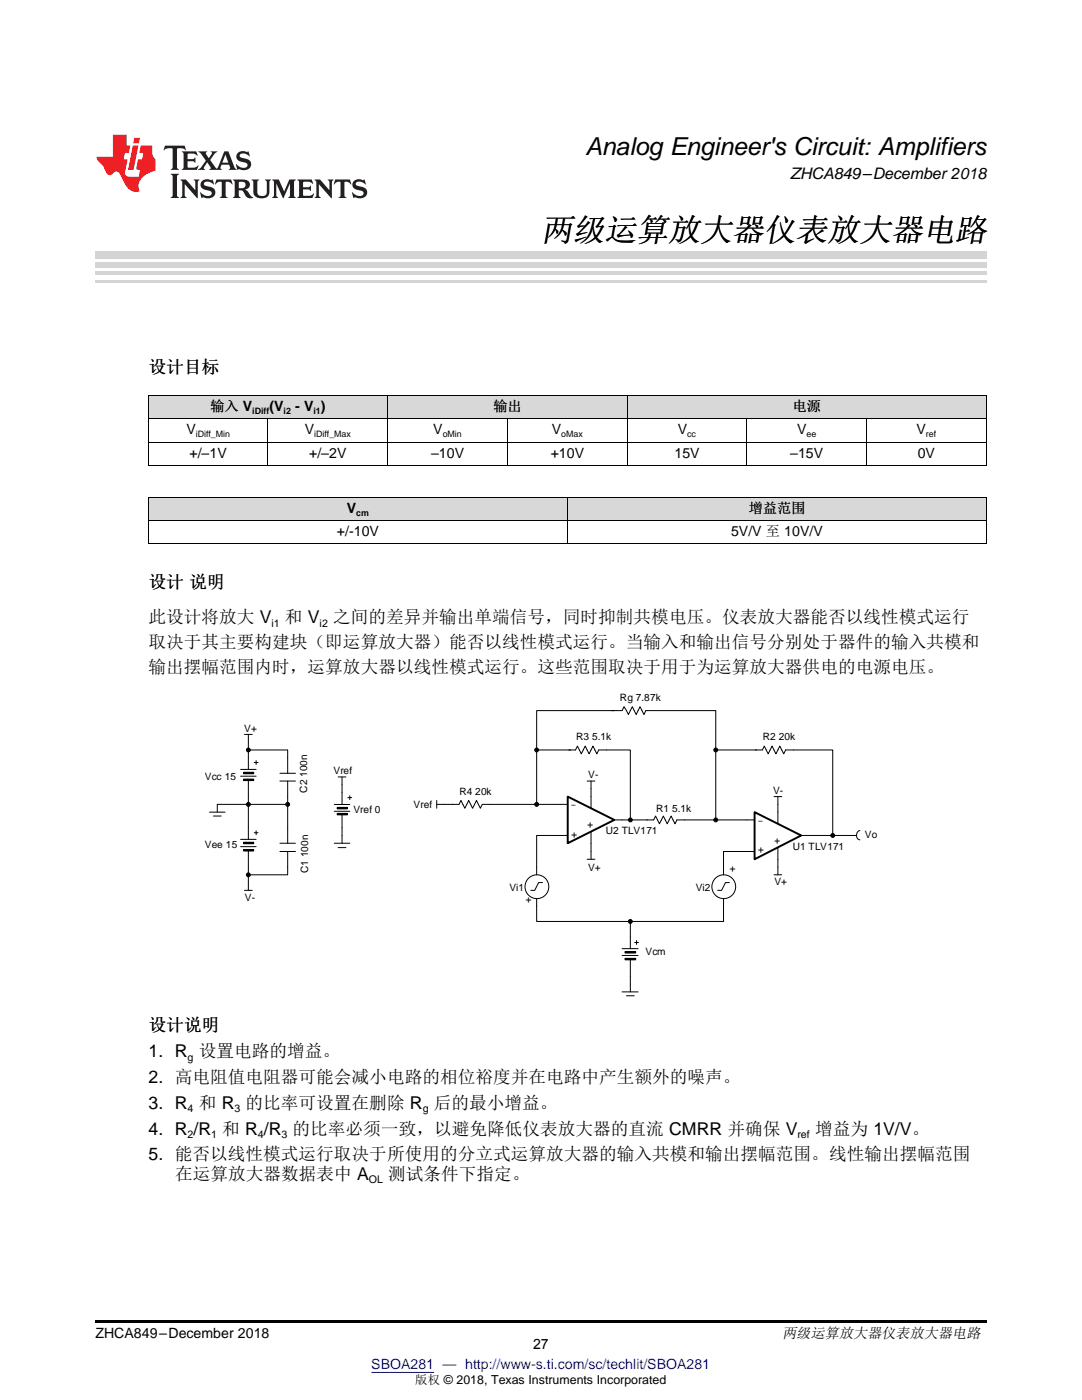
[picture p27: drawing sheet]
<svg xmlns="http://www.w3.org/2000/svg" width="216mm" height="279mm" viewBox="0 0 216 279" stroke-linecap="round" stroke-linejoin="round" font-family="sans-serif">
<defs><g id="words">
<text font-size="6.4" x="107.9" y="48">两级运算放大器仪表放大器电路</text>
<text font-size="4.9" x="116.8" y="30.9">Analog Engineer's Circuit: Amplifiers</text>
<g font-size="3.5">
<text x="29.6" y="74.4">设计目标</text>
<text x="29.6" y="117.4">设计 说明</text>
<text x="29.6" y="124.4">此设计将放大 V</text>
<text x="56.9" y="124.4">和 V</text>
<text x="66.5" y="124.4">之间的差异并输出单端信号，同时抑制共模电压。仪表放大器能否以线性模式运行</text>
<text x="29.6" y="129.3">取决于其主要构建块（即运算放大器）能否以线性模式运行。当输入和输出信号分别处于器件的输入共模和</text>
<text x="29.6" y="134.3">输出摆幅范围内时，运算放大器以线性模式运行。这些范围取决于用于为运算放大器供电的电源电压。</text>
<text x="29.6" y="205.8">设计说明</text>
<text x="29.6" y="211">1. R 设置电路的增益。</text>
<text x="29.6" y="216.1">2. 高电阻值电阻器可能会减小电路的相位裕度并在电路中产生额外的噪声。</text>
<text x="29.6" y="221.3">3. R 和 R 的比率可设置在删除 R 后的最小增益。</text>
<text x="29.6" y="226.4">4. R /R 和 R /R 的比率必须一致，以避免降低仪表放大器的直流 CMRR 并确保 V</text>
<text x="162.6" y="226.4">增益为 1V/V。</text>
<text x="29.6" y="231.6">5. 能否以线性模式运行取决于所使用的分立式运算放大器的输入共模和输出摆幅范围。线性输出摆幅范围</text>
<text x="34.9" y="235.5">在运算放大器数据表中 A</text>
<text x="77.5" y="235.5">测试条件下指定。</text>
</g>
<text font-size="3.2" x="157.7" y="35.7">ZHCA849–December 2018</text>
<text font-size="2.9" x="156.1" y="267.1">两级运算放大器仪表放大器电路</text>
<g font-size="2.8">
<text x="42" y="82.1">输入 V</text>
<text x="53.8" y="82.1">(V</text>
<text x="58.9" y="82.1">- V )</text>
<text x="98.5" y="82.1">输出</text>
<text x="158.2" y="82.1">电源</text>
<text x="37.2" y="86.7">V</text>
<text x="60.8" y="86.7">V</text>
<text x="86.5" y="86.7">V</text>
<text x="110.1" y="86.7">V</text>
<text x="135.3" y="86.7">V</text>
<text x="159.1" y="86.7">V</text>
<text x="182.9" y="86.7">V</text>
<text x="37.8" y="91.4">+/–1V</text>
<text x="61.7" y="91.4">+/–2V</text>
<text x="86" y="91.4">–10V</text>
<text x="109.9" y="91.4">+10V</text>
<text x="134.6" y="91.4">15V</text>
<text x="157.7" y="91.4">–15V</text>
<text x="183.1" y="91.4">0V</text>
<text x="67.2" y="107">+/-10V</text>
<text x="69.2" y="102.4">V</text>
<text x="145.9" y="107">5V/V 至 10V/V</text>
<text x="149.4" y="102.4">增益范围</text>
<text x="19" y="267.1">ZHCA849–December 2018</text>
<text x="106.4" y="269.2">27</text>
</g>
<text font-size="2.8" fill="#00f" x="74.1" y="273.2">SBOA281 — http://www-s.ti.com/sc/techlit/SBOA281</text>
<text font-size="2.5" x="82.9" y="276.3">版权 © 2018, Texas Instruments Incorporated</text>
<g font-size="2.1">
<text x="54.2" y="125.1">i1</text>
<text x="63.8" y="125.1">i2</text>
<text x="37.4" y="211.7">g</text>
<text x="37.4" y="222">4</text>
<text x="37.4" y="227.2">2</text>
<text x="42.1" y="227.2">1</text>
<text x="46.8" y="222">3</text>
<text x="51.5" y="227.2">4</text>
<text x="56.2" y="227.2">3</text>
<text x="84.3" y="222">g</text>
<text x="159.1" y="227.2">ref</text>
<text x="73.6" y="236.2">OL</text>
</g>
<g font-size="2">
<text x="123.7" y="139.9">Rg 7.87k</text>
<text x="48.7" y="146">V+</text>
<text x="115" y="147.7">R3 5.1k</text>
<text x="152.2" y="147.7">R2 20k</text>
<text x="40.9" y="155.7">Vcc 15</text>
<text x="66.6" y="154.5">Vref</text>
<text x="117.4" y="155.3">V-</text>
<text x="61.3" y="158.2" transform="rotate(-90 61.3 158.2)">C2 100n</text>
<text x="82.5" y="161.3">Vref</text>
<text x="91.7" y="158.6">R4 20k</text>
<text x="113.8" y="161.3">-</text>
<text x="130.9" y="162">R1 5.1k</text>
<text x="154.3" y="158.5">V-</text>
<text x="70.5" y="162.3">Vref 0</text>
<text x="115.1" y="167.2" transform="rotate(-90 115.1 167.2)">+</text>
<text x="118.4" y="165.3" transform="rotate(-90 118.4 165.3)">+</text>
<text x="120.9" y="166.4">U2 TLV171</text>
<text x="151.1" y="164.4">-</text>
<text x="172.6" y="167.3">Vo</text>
<text x="40.9" y="169.3">Vee 15</text>
<text x="117.3" y="173.8">V+</text>
<text x="152.4" y="170.2" transform="rotate(-90 152.4 170.2)">+</text>
<text x="155.7" y="168.5" transform="rotate(-90 155.7 168.5)">+</text>
<text x="158.2" y="169.6">U1 TLV171</text>
<text x="48.9" y="179.9">V-</text>
<text x="61.5" y="174.3" transform="rotate(-90 61.5 174.3)">C1 100n</text>
<text x="101.6" y="177.9">Vi1</text>
<text x="138.8" y="177.9">Vi2</text>
<text x="146.8" y="174" transform="rotate(-90 146.8 174)">+</text>
<text x="154.5" y="176.7">V+</text>
<text x="106.1" y="180.2" transform="rotate(-90 106.1 180.2)">+</text>
<text x="128.8" y="190.5">Vcm</text>
</g>
<g font-size="1.8">
<text x="50.3" y="82.6">iDiff</text>
<text x="56.6" y="82.6">i2</text>
<text x="62.5" y="82.6">i1</text>
<text x="39.1" y="87.3">iDiff_Min</text>
<text x="62.7" y="87.3">iDiff_Max</text>
<text x="88.3" y="87.3">oMin</text>
<text x="112" y="87.3">oMax</text>
<text x="137.1" y="87.3">cc</text>
<text x="160.9" y="87.3">ee</text>
<text x="184.7" y="87.3">ref</text>
<text x="71.1" y="102.9">cm</text>
</g>
</g></defs>
<g fill="#d8d8d8">
<path d="M29.6 99.3h83.6v4.6h-83.6z"/>
<path d="M113.2 99.3h83.6v4.6h-83.6z"/>
<path d="M29.6 79h23.9v4.6h-23.9z"/>
<path d="M53.5 79h23.9v4.6h-23.9z"/>
<path d="M77.4 79h23.9v4.6h-23.9z"/>
<path d="M101.3 79h23.9v4.6h-23.9z"/>
<path d="M125.2 79h23.8v4.6h-23.8z"/>
<path d="M149 79h23.9v4.6h-23.9z"/>
<path d="M172.9 79h23.9v4.6h-23.9z"/>
</g>
<path d="M19 263.5h177.8v.6h-177.8z" fill="#000"/>
<g fill="#000">
<circle cx="49.6" cy="149.7" r=".39"/>
<circle cx="107.1" cy="149.7" r=".39"/>
<circle cx="142.8" cy="149.7" r=".39"/>
<circle cx="49.6" cy="160.5" r=".39"/>
<circle cx="49.6" cy="174.6" r=".39"/>
<circle cx="57.4" cy="160.5" r=".39"/>
<circle cx="107.1" cy="160.5" r=".39"/>
<circle cx="125.8" cy="163.6" r=".39"/>
<circle cx="142.8" cy="163.6" r=".39"/>
<circle cx="166.2" cy="166.7" r=".39"/>
<circle cx="125.8" cy="183.9" r=".39"/>
</g>
<g fill="none" stroke="#000" stroke-width=".2">
<path d="M48 153.6h3.1M48 154.9h3.1M48.6 154.1h2v.3h-2zM48.6 155.5h2v.3h-2zM48.8 146.6h1.5M49.6 146.6v1.5M49.6 151.2v2.4M49.6 155.7v3.3M50.7 152.2h.8M51.1 151.8v.8M55.9 155.9h3.1M55.9 154.3h3.1"/>
<path d="M57.4 151.2v3.1M57.4 155.9v3.1M67.5 155.1h1.5M68.2 155.1v1.5M87.1 159.8v1.5M113.5 149.7h1.3l.4-.8 .8 1.5 .8-1.5 .7 1.5 .8-1.5 .8 1.5 .4-.7h1.5M117.2 155.9h1.5M117.9 155.9v1.5M117.9 159v2.3M122 141.8h2.1l.4-.8 .9 1.6 .8-1.6 .7 1.6 .8-1.6 .8 1.6 .4-.8h1.5M150.8 149.7h1.3l.4-.8 .8 1.5 .8-1.5 .7 1.5 .8-1.5 .8 1.5 .4-.7h1.5M154.4 159h1.6"/>
<path d="M155.2 159v1.5M41.8 162.1h3.1M42.6 162.9h1.5M43.4 160.5v1.6M48 167.5h3.1M48 169h3.1M48.6 168.1h2v.3h-2zM48.6 169.5h2v.3h-2zM48.8 177.7h1.5M49.6 165.2v2.3M49.6 169.7v3.3M49.6 176.1v1.6"/>
<path d="M50.7 166.2h.8M51.1 165.8v.8M55.9 168.3h3.1M55.9 169.9h3.1M57.4 165.2v3.1M57.4 169.9v3.1M66.7 168.3h3.1M67.5 169.2h1.5M68.2 166.7v1.6M87.2 160.5h1.5M90.2 160.5h1.4l.4-.7 .8 1.5 .7-1.5 .8 1.5 .8-1.5 .7 1.5 .4-.8h1.6M111.7 160.5h1.6"/>
<path d="M111.7 166.7h1.6M117.2 171.5h1.5M117.9 166v2.3M117.9 169.9v1.6M122.6 163.6h1.5M129.1 163.6h1.3l.4-.7 .8 1.5 .8-1.5 .7 1.5 .8-1.5 .8 1.5 .4-.8h1.5M154.4 174.6h1.6M155.2 173v1.6M169.3 166.7h1.5M171.6 165.8a.96 .96 0 0 0-.7 .9 .96 .96 0 0 0 .7 .9M124.1 198h3.2M124.1 189.3h3.2"/>
<path d="M124.1 190.7h3.2M124.7 189.9h2.1v.3h-2.1zM124.7 191.3h2.1v.3h-2.1zM125 198.7h1.6M125.8 187v2.3M125.8 191.5v3.4M125.8 196.4v1.6M126.6 188.1h.8M127 187.7v.8"/>
<circle cx="49.6" cy="149.7" r=".39"/>
<circle cx="107.1" cy="149.7" r=".39"/>
<circle cx="142.8" cy="149.7" r=".39"/>
<circle cx="49.6" cy="160.5" r=".39"/>
<circle cx="49.6" cy="174.6" r=".39"/>
<circle cx="57.4" cy="160.5" r=".39"/>
<circle cx="107.1" cy="160.5" r=".39"/>
<circle cx="125.8" cy="163.6" r=".39"/>
<circle cx="142.8" cy="163.6" r=".39"/>
<circle cx="166.2" cy="166.7" r=".39"/>
<circle cx="125.8" cy="183.9" r=".39"/>
</g>
<path d="M48.6 154.3h2M48.6 155.6h2M48.6 168.2h2M48.6 169.7h2M124.7 190.1h2.1M124.7 191.4h2.1" fill="none" stroke="#000" stroke-width=".29"/>
<path d="M113.3 159l9.3 4.6-9.3 4.7z" fill="#fff"/>
<path d="M113.3 159l9.3 4.6-9.3 4.7z" fill="none" stroke="#000" stroke-width=".39"/>
<g fill="none" stroke="#000" stroke-width=".2">
<path d="M68.2 158.2v2.3M69.4 159.2h.8M69.8 158.8v.8M66.7 160.6h3.1M66.7 161.9h3.1M67.3 161.1h2v.3h-2zM67.3 162.3h2v.3h-2zM68.2 162.6v2.6M149 169.9h1.6M149 163.6h1.6M155.2 162.1v2.3M155.2 169.2v2.3"/>
<path d="M159.9 166.7h1.6"/>
</g>
<path d="M67.3 161.3h2M67.3 162.5h2" fill="none" stroke="#000" stroke-width=".29"/>
<path d="M150.6 162.1l9.3 4.6-9.3 4.8z" fill="#fff"/>
<path d="M150.6 162.1l9.3 4.6-9.3 4.8z" fill="none" stroke="#000" stroke-width=".39"/>
<g fill="none" stroke="#000" stroke-width=".2">
<path d="M29.6 78.9h167.2M29.7 79v13.9M77.3 79v13.9M125.1 79v13.9M196.8 79v13.9M29.6 99.2h167.2M29.6 92.9h167.2M29.6 88.2h167.2M29.6 83.6h167.2M29.7 99.3v9.3M53.5 83.6v9.3M101.2 83.6v9.3"/>
<path d="M113.2 99.3v9.3M149 83.6v9.3M172.9 83.6v9.3M196.8 99.3v9.3M29.6 108.5h167.2M29.6 103.9h167.2M49.6 159v1.5h-6.2M49.6 149.7h7.8v1.5M49.6 148.1v3.1M57.4 159v1.5M68.2 156.6v1.6M107.1 149.7h6.8"/>
<path d="M107.1 149.7v10.8M117.9 157.4v1.6M121 149.7h4.8v13.9M122.6 141.8h-15.5v7.9M130.4 141.8h12.4v7.9M142.8 149.7v13.9M142.8 149.7h8.2M158.3 149.7h7.9v17M49.6 165.2v-4.7h7.8v4.7M49.6 173v3.1M57.4 173v1.6h-7.8M68.2 165.2v1.5"/>
<path d="M88.7 160.5h1.6M97.8 160.5h13.9M107.1 179.3v4.6h18.7M108.2 176.1h-.7l-.8 1.6h-.8M111.7 166.7h-4.6v7.9M117.9 168.3v1.6M124.1 163.6h5.1M136.6 163.6h12.4M144.4 179.3v4.6h-18.6M145.5 176.1h-.7l-.8 1.6h-.8M149 169.9h-4.6v4.7M155.2 160.5v1.6"/>
<path d="M155.2 171.5v1.5M161.5 166.7h7.8M125.8 183.9v3.1M125.8 194.9v1.5"/>
<circle cx="107.1" cy="177" r="2.37"/>
<circle cx="144.4" cy="177" r="2.38"/>
</g>
<path d="M19 56.1h177.8" fill="none" stroke="#d4d4d4" stroke-width=".42"/>
<g fill="#d4d4d4">
<path d="M19 54.2h177.8v.7h-177.8z"/>
<path d="M19 52.4h177.8v1h-177.8z"/>
<path d="M19 50.3h177.8v1.4h-177.8z"/>
</g>
<path d="M32.9 29.1l-.3 .9h.1a1.64 1.64 0 0 1 1.7-.3l.1 3.6-.4 .6h1.6l-.4-.6v-3.5v-.1l.4-.1a1.36 1.36 0 0 1 1.3 .4h.1l-.3-.9zM36.3 30.2l.3 .3v.3v2.5v.3l-.3 .3h3l.3-.9h-.1a1.87 1.87 0 0 1-2 .4l-.1-1.2h1.2l.4 .3v-1.1l-.4 .3-1.2 .1 .1-1.1 .2-.1a1.66 1.66 0 0 1 1.7 .5l.1-.1-.3-.8zM39.6 30.2l1.5 1.9-.9 1.2-.7 .6h1.4l-.3-.3 .7-1.2 .8 1.2-.3 .3h2.5l-.3-.3 .2-.7h1.5l.2 .6-.3 .4h1.6l-.4-.5-1.2-3.2h-.8l-1.2 2.9-.4 .6-1.3-1.8 .9-1.1 .6-.6h-1.4l.3 .3-.6 1.1-.6-1 .2-.4zM45 30.8l.6 1.7h-1.2zM47.4 30.6a1.04 1.04 0 0 0-.2 1.1 1.04 1.04 0 0 0 1 .6l1 .2a.5 .5 0 0 1 .2 .6 .5 .5 0 0 1-.5 .4 1.76 1.76 0 0 1-1.7-.8l-.1 .1 .3 1.1 .2-.1a2.54 2.54 0 0 0 2.2-.3 1.12 1.12 0 0 0 .2-1.2 1.12 1.12 0 0 0-1-.6l-1-.3a.4 .4 0 0 1-.2-.4 .4 .4 0 0 1 .4-.3 1.6 1.6 0 0 1 1.6 .5h.1l-.3-1-.3 .2-.2-.1a1.62 1.62 0 0 0-1.7 .3zM34.1 34.7l.3 .3 .1 .3v3.6l-.1 .3-.3 .3h1.6l-.3-.3-.1-.3v-3.6l.1-.3 .3-.3zM36 35.8l.4 .6v2.5l-.1 .3-.3 .3h1.2l-.3-.6v-2.1l2.6 2.8v-3.2l.3-.6h-1.2l.3 .4 .1 1.7-1.9-2.1zM40.3 36.2a1.04 1.04 0 0 0-.2 1.1 1.04 1.04 0 0 0 .9 .6l1 .3a.5 .5 0 0 1 .2 .5 .5 .5 0 0 1-.4 .4 1.76 1.76 0 0 1-1.8-.7h-.1l.3 1.1 .2-.1a2.55 2.55 0 0 0 2.3-.3 1.12 1.12 0 0 0 .2-1.2 1.12 1.12 0 0 0-1-.6l-1-.3a.41 .41 0 0 1-.2-.4 .41 .41 0 0 1 .4-.3 1.6 1.6 0 0 1 1.5 .5h.1l-.3-1-.2 .2-.2-.1a1.64 1.64 0 0 0-1.7 .3zM43.2 35.8l-.3 1h.1a.95 .95 0 0 1 1.2-.5v2.6v.3l-.4 .3h1.6l-.3-.3-.1-.3v-2.4l.3-.2a1.02 1.02 0 0 1 1 .5h.1l-.3-1zM46.5 35.8l.3 .4v.2v2.5v.3l-.3 .3h1.5l-.3-.3-.1-1.2a.9 .9 0 0 1 1.2 .8 1.07 1.07 0 0 0 1.7 .6 1.97 1.97 0 0 1-1.1-1.3l-.5-.3a.98 .98 0 0 0 1-1 .98 .98 0 0 0-1-.9zM47.7 36.3h.2a.81 .81 0 0 1 1.1 .6 .64 .64 0 0 1-.7 .7h-.7zM50.2 35.8l.3 .4 .1 .2v1.9a1.59 1.59 0 0 0 2.1 1.2 1.15 1.15 0 0 0 1.1-1.2v-2.1l.3-.4h-1.2l.3 .6v1.9a.97 .97 0 0 1-.7 .9 .97 .97 0 0 1-1.1-.6l-.1-2.2 .1-.2 .3-.4zM54.3 35.8l.3 .4 .1 .2v2.5l-.4 .6h1.2l-.4-.6v-2.3l1.4 3 1.4-3v2.3l-.4 .6h1.5l-.3-.3v-.3v-2.5v-.2l.3-.4h-1.3l-1 2.4-1.1-2.4zM59.3 35.8l.3 .4 .1 .2v2.5l-.1 .3-.3 .3h3l.4-.8-.1-.1a1.88 1.88 0 0 1-2.1 .4v-1.2h1.2l.3 .3v-1l-.3 .2-1.2 .1v-1l.3-.1a1.66 1.66 0 0 1 1.6 .4h.1l-.3-.9zM62.8 35.8l.3 .6v2.5v.3l-.3 .3h1.2l-.4-.6v-2.1l2.6 2.8v-3.2l.3-.6h-1.1l.3 .4v1.7l-1.8-2.1zM66.9 35.8l-.3 1h.1a.95 .95 0 0 1 1.2-.5v2.6v.3l-.4 .3h1.6l-.3-.3-.1-.3v-2.4l.3-.2a1.02 1.02 0 0 1 1 .5h.1l-.3-1zM70.6 36.2a1.04 1.04 0 0 0-.2 1.1 1.04 1.04 0 0 0 .9 .6l1 .3a.5 .5 0 0 1 .2 .5 .5 .5 0 0 1-.4 .4 1.75 1.75 0 0 1-1.8-.7h-.1l.3 1.1 .2-.1a2.56 2.56 0 0 0 2.3-.3 1.12 1.12 0 0 0 .2-1.2 1.12 1.12 0 0 0-1-.6l-1-.3a.4 .4 0 0 1-.2-.4 .4 .4 0 0 1 .4-.3 1.6 1.6 0 0 1 1.5 .5h.1l-.3-1-.2 .2-.2-.1a1.64 1.64 0 0 0-1.7 .3z" fill="#231f20"/>
<path d="M22.5 26.9v4.4h-3.2a2.57 2.57 0 0 0 1.2 1.7l.4 .8a1.22 1.22 0 0 0 1.3 1.1l.2-.2a.9 .9 0 0 1 1-.5 .9 .9 0 0 1 .7 .9l.5 1.1a2.58 2.58 0 0 0 3.3 1.9 2.35 2.35 0 0 1 .9-3.1l1.1-.6 1.1-.3v-2.3a1.45 1.45 0 0 1-.6-1.3v-1.5h-2.3l-.3 1.5h.8l-.2 1.3h-.9l-.3 1.6 .1 .4 .7 .1-.3 1.4h-1.1a1.52 1.52 0 0 1-1.7-.6l.6-2.9h-.8l.2-1.3h.8l.3-1.5h-.7v-2.1zM26.5 29l-1 4.9h1.2l.9-4.9zM26.8 27.5l-.2 1.1h1.1l.2-1.1z" fill="#ee1d23"/>
<path d="M74.1 273.9h12.5" fill="none" stroke="#00f" stroke-width=".2"/>
<use href="#words"/>
</svg>
